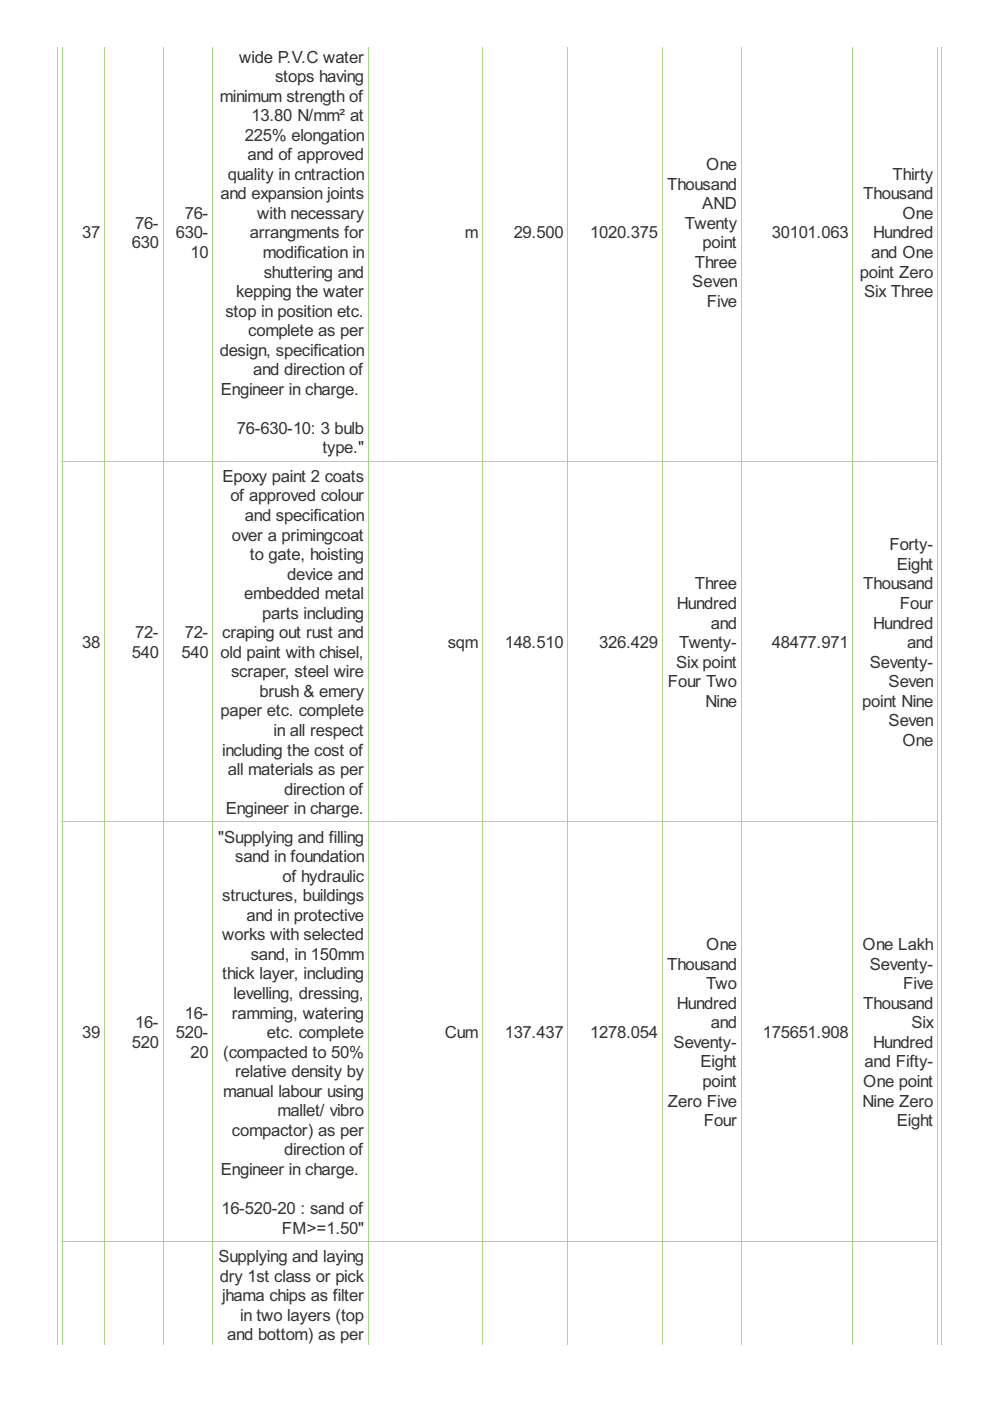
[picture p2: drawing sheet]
<svg xmlns="http://www.w3.org/2000/svg" width="210mm" height="297mm" viewBox="0 0 210 297" stroke-linecap="round" stroke-linejoin="round" font-family="sans-serif">
<defs><g id="words">
<g font-size="4" fill="#333">
<text x="50.7" y="13.3">wide P.V.C water</text>
<text x="58.3" y="17.4">stops having</text>
<text x="46.6" y="21.6">minimum strength of</text>
<text x="51.9" y="29.8">225% elongation</text>
<text x="53.3" y="25.7">13.80 N/mm² at</text>
<text x="52.5" y="34">and of approved</text>
<text x="48.3" y="38.1">quality in cntraction</text>
<text x="141.4" y="40.2">Thousand</text>
<text x="149.7" y="36.1">One</text>
<text x="189.3" y="38.1">Thirty</text>
<text x="39.2" y="46.4">76-</text>
<text x="46.8" y="42.3">and expansion joints</text>
<text x="54.5" y="46.4">with necessary</text>
<text x="148.9" y="44.3">AND</text>
<text x="183" y="42.3">Thousand</text>
<text x="191.3" y="46.4">One</text>
<text x="17.4" y="50.6">37</text>
<text x="27.9" y="52.6">630</text>
<text x="28.6" y="48.5">76-</text>
<text x="37.3" y="50.6">630-</text>
<text x="53" y="50.6">arrangments for</text>
<text x="98.6" y="50.6">m</text>
<text x="108.9" y="50.6">29.500</text>
<text x="125.1" y="50.6">1020.375</text>
<text x="145.2" y="48.5">Twenty</text>
<text x="149" y="52.6">point</text>
<text x="163.6" y="50.6">30101.063</text>
<text x="185.1" y="50.6">Hundred</text>
<text x="40.4" y="54.7">10</text>
<text x="55.7" y="54.7">modification in</text>
<text x="55.9" y="58.8">shuttering and</text>
<text x="147.3" y="56.8">Three</text>
<text x="182.3" y="58.8">point Zero</text>
<text x="184.7" y="54.7">and One</text>
<text x="50" y="63">kepping the water</text>
<text x="146.8" y="60.9">Seven</text>
<text x="149.9" y="65.1">Five</text>
<text x="183.2" y="63">Six Three</text>
<text x="47.8" y="67.1">stop in position etc.</text>
<text x="52.6" y="71.3">complete as per</text>
<text x="46.6" y="75.4">design, specification</text>
<text x="46.8" y="83.7">Engineer in charge.</text>
<text x="53.7" y="79.6">and direction of</text>
<text x="50.2" y="92">76-630-10: 3 bulb</text>
<text x="68.3" y="96.1">type.&quot;</text>
<text x="47.2" y="102.2">Epoxy paint 2 coats</text>
<text x="48.8" y="106.3">of approved colour</text>
<text x="51.9" y="110.5">and specification</text>
<text x="49.2" y="114.6">over a primingcoat</text>
<text x="53" y="118.8">to gate, hoisting</text>
<text x="188.6" y="116.7">Forty-</text>
<text x="60.9" y="122.9">device and</text>
<text x="147.3" y="125">Three</text>
<text x="183" y="125">Thousand</text>
<text x="190.1" y="120.8">Eight</text>
<text x="51.8" y="127">embedded metal</text>
<text x="55.6" y="131.2">parts including</text>
<text x="143.5" y="129.1">Hundred</text>
<text x="190.8" y="129.1">Four</text>
<text x="17.4" y="137.4">38</text>
<text x="28.6" y="135.3">72-</text>
<text x="39.2" y="135.3">72-</text>
<text x="47.1" y="135.3">craping out rust and</text>
<text x="94.9" y="137.4">sqm</text>
<text x="107" y="137.4">148.510</text>
<text x="127" y="137.4">326.429</text>
<text x="144" y="137.4">Twenty-</text>
<text x="150.7" y="133.3">and</text>
<text x="163.6" y="137.4">48477.971</text>
<text x="185.1" y="133.3">Hundred</text>
<text x="192.3" y="137.4">and</text>
<text x="27.9" y="139.5">540</text>
<text x="38.5" y="139.5">540</text>
<text x="46.8" y="139.5">old paint with chisel,</text>
<text x="49" y="143.6">scraper, steel wire</text>
<text x="143.3" y="141.5">Six point</text>
<text x="184.4" y="141.5">Seventy-</text>
<text x="55.1" y="147.8">brush &amp; emery</text>
<text x="141.6" y="145.7">Four Two</text>
<text x="149.5" y="149.8">Nine</text>
<text x="182.8" y="149.8">point Nine</text>
<text x="188.4" y="145.7">Seven</text>
<text x="46.8" y="151.9">paper etc. complete</text>
<text x="188.4" y="154">Seven</text>
<text x="47.1" y="160.2">including the cost of</text>
<text x="58" y="156">in all respect</text>
<text x="191.3" y="158.1">One</text>
<text x="48.3" y="164.3">all materials as per</text>
<text x="47.9" y="172.6">Engineer in charge.</text>
<text x="60.2" y="168.5">direction of</text>
<text x="46.2" y="178.7">&quot;Supplying and filling</text>
<text x="49.9" y="182.8">sand in foundation</text>
<text x="47.1" y="191.1">structures, buildings</text>
<text x="59.9" y="187">of hydraulic</text>
<text x="52.3" y="195.2">and in protective</text>
<text x="47.1" y="199.4">works with selected</text>
<text x="53.2" y="203.5">sand, in 150mm</text>
<text x="149.7" y="201.5">One</text>
<text x="182.9" y="201.5">One Lakh</text>
<text x="47.1" y="207.7">thick layer, including</text>
<text x="141.4" y="205.6">Thousand</text>
<text x="149.7" y="209.7">Two</text>
<text x="184.4" y="205.6">Seventy-</text>
<text x="191.5" y="209.7">Five</text>
<text x="39.2" y="216">16-</text>
<text x="49.2" y="216">ramming, watering</text>
<text x="49.5" y="211.8">levelling, dressing,</text>
<text x="143.5" y="213.9">Hundred</text>
<text x="183" y="213.9">Thousand</text>
<text x="17.4" y="220.1">39</text>
<text x="28.6" y="218">16-</text>
<text x="37.3" y="220.1">520-</text>
<text x="56.6" y="220.1">etc. complete</text>
<text x="94.3" y="220.1">Cum</text>
<text x="107" y="220.1">137.437</text>
<text x="125.1" y="220.1">1278.054</text>
<text x="150.7" y="218">and</text>
<text x="161.7" y="220.1">175651.908</text>
<text x="193.2" y="218">Six</text>
<text x="27.9" y="222.2">520</text>
<text x="40.4" y="224.2">20</text>
<text x="47.3" y="224.2">(compacted to 50%</text>
<text x="142.8" y="222.2">Seventy-</text>
<text x="148.5" y="226.3">Eight</text>
<text x="183.3" y="226.3">and Fifty-</text>
<text x="185.1" y="222.2">Hundred</text>
<text x="47.3" y="232.5">manual labour using</text>
<text x="49.9" y="228.4">relative density by</text>
<text x="149" y="230.5">point</text>
<text x="183" y="230.5">One point</text>
<text x="58.8" y="236.7">mallet/ vibro</text>
<text x="141.6" y="234.6">Zero Five</text>
<text x="149.2" y="238.7">Four</text>
<text x="182.9" y="234.6">Nine Zero</text>
<text x="190.1" y="238.7">Eight</text>
<text x="49.2" y="240.8">compactor) as per</text>
<text x="60.2" y="245">direction of</text>
<text x="46.8" y="249.1">Engineer in charge.</text>
<text x="46.9" y="257.4">16-520-20 : sand of</text>
<text x="59.8" y="261.5">FM&gt;=1.50&quot;</text>
<text x="46.3" y="267.6">Supplying and laying</text>
<text x="46.6" y="271.7">dry 1st class or pick</text>
<text x="47.1" y="275.9">jhama chips as filter</text>
<text x="50.9" y="280">in two layers (top</text>
<text x="48.1" y="284.2">and bottom) as per</text>
</g>
</g></defs>
<g fill="none" stroke="#a8da7f" stroke-width=".21">
<path d="M12.1 9.9v275.2M13.2 9.9v275.2M22.2 9.9v275.2M34.6 9.9v275.2M45.1 9.9v275.2M78.1 9.9v275.2M102.3 9.9v275.2M120.4 9.9v275.2M140.4 9.9v275.2M157.2 9.9v275.2M180.8 9.9v275.2M198.8 9.9v275.2"/>
<path d="M199.6 9.9v275.2M13.1 97.8h185.8M13.1 174.3h185.8M13.1 263.2h185.8"/>
</g>
<use href="#words"/>
</svg>
